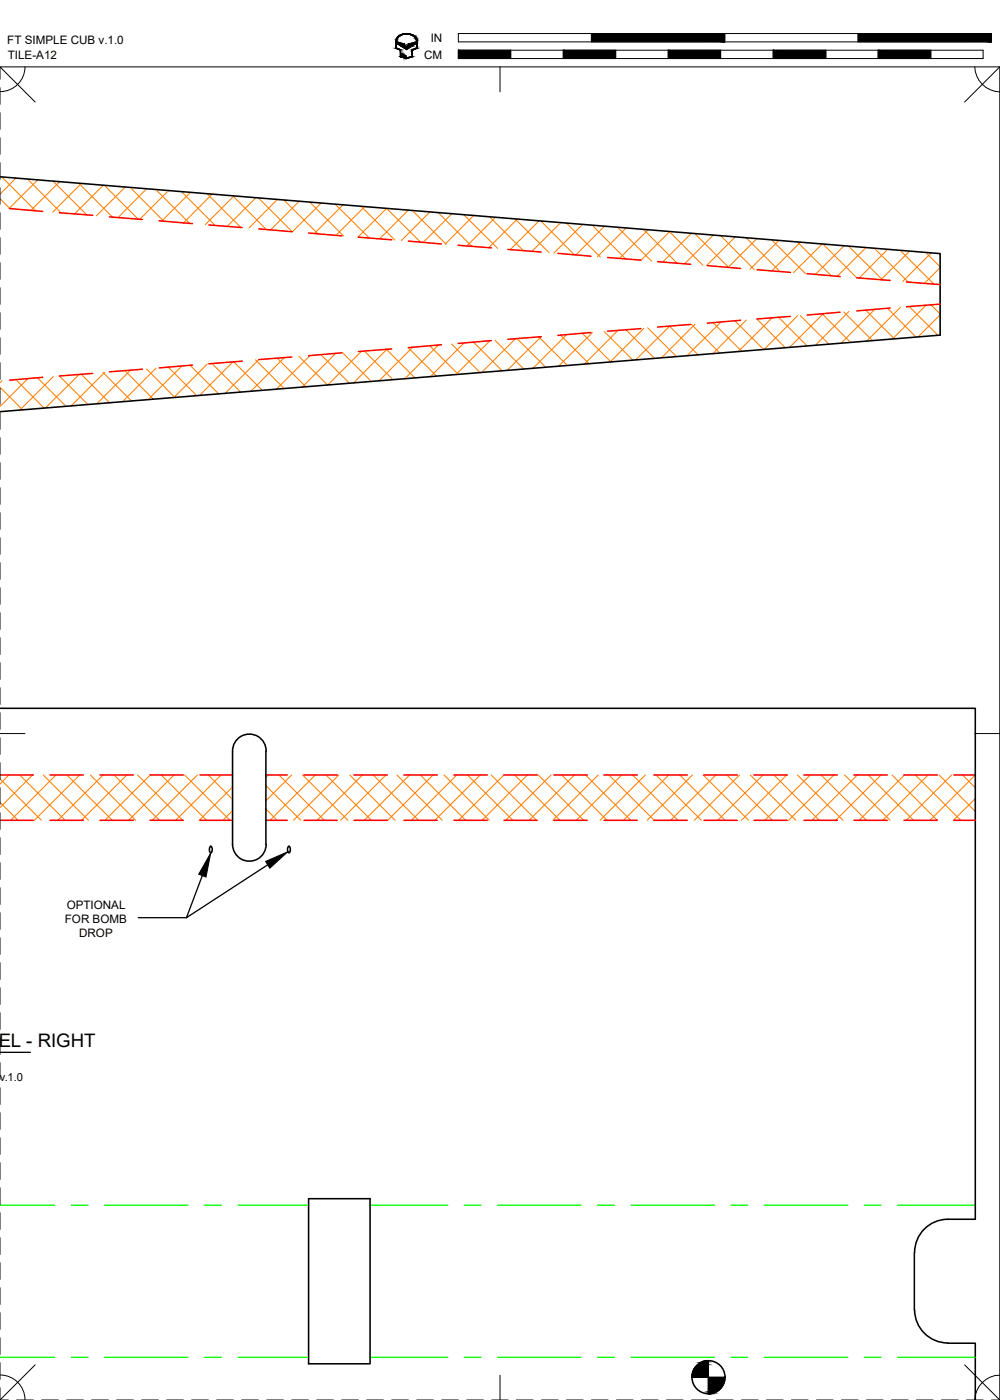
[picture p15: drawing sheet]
<svg xmlns="http://www.w3.org/2000/svg" width="190mm" height="267mm" viewBox="0 0 190 267" stroke-linecap="round" stroke-linejoin="round" font-family="sans-serif">
<defs><g id="words">
<text font-size="3.5" x="-.3" y="199.4">EL - RIGHT</text>
<g font-size="2.2">
<text x="1.4" y="8.5">FT SIMPLE CUB v.1.0</text>
<text x="1.5" y="11.2">TILE-A12</text>
<text x="80.8" y="11.2">CM</text>
<text x="82.1" y="8">IN</text>
<text x="12.7" y="173.1">OPTIONAL</text>
<text x="12.4" y="175.8">FOR BOMB</text>
<text x="15.1" y="178.4">DROP</text>
</g>
<text font-size="2.1" x="-.1" y="206">v.1.0</text>
</g></defs>
<!-- layer: 01 CUT -->
<path d="M0 33.7l179.1 14.6v15.5l-179.1 14.6M0 134.9h185.8v97.4h-5.3a6.3 6.3 0 0 0-6.3 6.3M44.3 143.1v17.8M44.3 143.1a3.2 3.2 0 0 1 3.2-3.3 3.2 3.2 0 0 1 3.2 3.3M50.7 143.1v17.8M40 161.3l.2-.1a.84 .84 0 0 1 0 1.3 .84 .84 0 0 1-.2-1.2zM44.3 160.8a3.2 3.2 0 0 0 3.2 3.3 3.2 3.2 0 0 0 3.2-3.2M54.9 161.3l.1-.1a.84 .84 0 0 1 0 1.3 .84 .84 0 0 1-.1-1.2zM58.8 228.4h11.7v31.4h-11.7zM174.2 238.6v10.9M174.2 249.5a6.3 6.3 0 0 0 6.4 6.3M180.5 255.9h5.3v10.8" fill="none" stroke="#000" stroke-width=".3"/>
<!-- layer: 06 CAVITY -->
<g fill="none" stroke="#ff7f00" stroke-width=".2">
<path d="M0 37.8l1.9 1.9M.3 33.7l6.4 6.4M3 33.9l-3 3.1M5.3 34.1l6.4 6.5M7.2 34.3l-5.5 5.4M10.1 34.5l6.5 6.5M11.4 34.6l-5.5 5.5M15 34.9l6.4 6.5M15.5 35l-5.5 5.4M19.6 35.3l-5.4 5.5M19.9 35.3l6.4 6.5M23.8 35.7l-5.4 5.4"/>
<path d="M24.8 35.7l6.4 6.5M27.9 36l-5.4 5.4M29.7 36.1l6.4 6.5M32.1 36.3l-5.5 5.5M34.6 36.5l6.4 6.5M36.3 36.7l-5.5 5.4M39.4 36.9l6.5 6.5M40.4 37l-5.4 5.5M44.4 37.3l6.4 6.4M44.6 37.3l-5.5 5.5M48.7 37.7l-5.4 5.5M49.3 37.7l6.4 6.4"/>
<path d="M52.8 38l-5.4 5.4M54.1 38.1l6.5 6.4M57 38.3l-5.5 5.5M59 38.5l6.4 6.4M61.2 38.7l-5.5 5.4M63.9 38.9l6.4 6.4M65.3 39l-5.4 5.5M68.8 39.3l6.4 6.4M69.5 39.4l-5.5 5.4M73.6 39.7l-5.4 5.5M73.7 39.7l6.4 6.4M77.8 40l-5.5 5.5"/>
<path d="M78.6 40.1l6.4 6.4M81.9 40.4l-5.4 5.4M83.5 40.5l6.4 6.4M86.1 40.7l-5.5 5.5M88.4 40.9l6.4 6.4M90.2 41.1l-5.4 5.4M93.3 41.3l6.4 6.4M94.4 41.4l-5.5 5.5M98.1 41.7l6.5 6.4M98.5 41.8l-5.4 5.4M102.7 42.1l-5.5 5.4M103 42.1l6.4 6.5"/>
<path d="M106.8 42.4l-5.4 5.5M107.9 42.5l6.5 6.5M111 42.8l-5.5 5.4M112.8 42.9l6.4 6.5M115.1 43.1l-5.4 5.5M117.7 43.3l6.4 6.5M119.3 43.4l-5.5 5.5M122.6 43.7l6.4 6.4M123.4 43.8l-5.4 5.5M127.5 44.1l6.4 6.4M127.6 44.1l-5.5 5.5M131.7 44.4l-5.4 5.5"/>
<path d="M132.4 44.5l6.4 6.4M135.9 44.8l-5.5 5.4M137.3 44.9l6.4 6.4M140.1 45.1l-5.5 5.5M142.1 45.3l6.5 6.4M144.2 45.5l-5.5 5.4M147 45.7l6.4 6.4M148.3 45.8l-5.4 5.5M151.9 46.1l6.5 6.4M152.5 46.1l-5.5 5.5M156.6 46.5l-5.4 5.4M156.6 59.8l5.4 5.4"/>
<path d="M156.8 46.5l6.4 6.4M156.9 59.7l-6.5 6.5M160.7 59.4l5.5 5.5M160.8 46.8l-5.5 5.5M161.7 46.9l6.4 6.4M161.7 59.3l-6.4 6.5M164.9 59.1l5.5 5.4M165 47.2l-5.5 5.4M166.6 47.3l6.4 6.4M166.6 58.9l-6.4 6.5M169.1 47.5l-5.4 5.5M169.1 58.7l5.4 5.5"/>
<path d="M171.5 47.7l6.4 6.4M171.6 58.5l-6.5 6.5M173.2 58.4l5.4 5.4M173.2 47.9l-5.4 5.4M176.4 48.1l2.7 2.7M176.4 58.1l-6.4 6.5M177.4 58.1l1.7 1.7M177.4 48.2l-5.4 5.4M179.1 60l-4.2 4.2M179.1 51l-3 3M0 78.3l.1 .1M0 73.8l4.3 4.3"/>
<path d="M.4 72.5l-.4 .4M3 72.3l5.4 5.5M5.3 72.1l-5.3 5.3M7.1 72l5.5 5.4M10.2 71.7l-6.4 6.4M11.3 71.6l5.5 5.5M15.1 71.3l-6.5 6.4M15.5 71.3l5.4 5.4M19.6 70.9l5.5 5.5M19.9 70.9l-6.4 6.4M23.8 70.6l5.4 5.4M24.9 70.5l-6.5 6.4"/>
<path d="M27.9 70.3l5.4 5.4M29.7 70.1l-6.4 6.4M32 69.9l5.5 5.5M34.6 69.7l-6.4 6.4M36.2 69.6l5.5 5.5M39.5 69.3l-6.4 6.4M40.4 69.2l5.4 5.5M44.4 68.9l-6.4 6.4M44.5 68.9l5.5 5.5M48.7 68.6l5.4 5.4M49.3 68.5l-6.4 6.5M52.8 68.3l5.5 5.4"/>
<path d="M54.2 68.1l-6.4 6.5M59.1 67.7l-6.5 6.5M61.1 67.6l5.5 5.4M63.9 67.3l-6.4 6.5M65.3 67.2l5.4 5.5M68.9 66.9l-6.5 6.5-5.4-5.5M69.4 66.9l5.5 5.4M73.6 66.5l5.4 5.5M73.7 66.5l-6.4 6.5M77.7 66.2l5.5 5.5M78.6 66.1l-6.4 6.5M81.9 65.9l5.4 5.4"/>
<path d="M83.5 65.7l-6.4 6.5M86 65.5l5.5 5.5M88.4 65.3l-6.4 6.4M90.2 65.2l5.5 5.4M93.3 64.9l-6.4 6.4M94.3 64.8l5.5 5.5M98.2 64.5l-6.4 6.4M98.5 64.5l5.4 5.4M102.6 64.2l5.5 5.4M103.1 64.1l-6.5 6.4M106.8 63.8l5.4 5.5M108 63.7l-6.4 6.4"/>
<path d="M110.9 63.5l5.5 5.4M112.9 63.3l-6.5 6.4M115.1 63.1l5.5 5.5M117.7 62.9l-6.4 6.4M119.2 62.8l5.5 5.5M122.6 62.6l-6.4 6.3M123.4 62.5l5.4 5.4M131.7 61.8l5.4 5.5M132.4 61.8l-6.4 6.4M133 67.6l-5.4-5.4-6.5 6.4M135.8 61.5l5.5 5.4M137.3 61.4l-6.4 6.4"/>
<path d="M140 61.1l5.5 5.5M142.2 61l-6.4 6.4M144.2 60.8l5.4 5.4M147.1 60.5l-6.5 6.5M148.3 60.4l5.4 5.5M152 60.1l-6.4 6.5M152.5 60.1l5.4 5.5M0 148.4l7.9 7.9M0 152.8l3.4 3.5M1.7 147.6l-1.7 1.8M3.8 147.6l8.6 8.7M6.2 147.6l-6.2 6.2"/>
<path d="M8.2 147.6l8.7 8.7M10.7 147.6l-8.7 8.7M12.8 147.6l8.6 8.7M15.2 147.6l-8.7 8.7M17.2 147.6l8.6 8.7M19.6 147.6l-8.6 8.7M21.7 147.6l8.7 8.7M24.2 147.6l-8.7 8.7M26.2 147.6l8.6 8.7M28.6 147.6l-8.6 8.7M30.7 147.6l8.6 8.7M33.1 147.6l-8.6 8.7"/>
<path d="M35.2 147.6l8.6 8.7M37.6 147.6l-8.6 8.7M39.7 147.6l4.6 4.7M42.1 147.6l-8.6 8.7M44.2 147.6l.1 .2M44.3 154.4l-1.8 1.9M44.3 149.9l-6.3 6.4M50.7 149.7l6.6 6.6M50.7 154.1l2.1 2.2M51.1 147.6l-.4 .5M53.1 147.6l8.7 8.7M55.6 147.6l-4.9 4.9"/>
<path d="M57.6 147.6l8.7 8.7M60.1 147.6l-8.7 8.7M62.1 147.6l8.6 8.7M64.5 147.6l-8.6 8.7M66.6 147.6l8.7 8.7M69.1 147.6l-8.7 8.7M71.1 147.6l8.6 8.7M73.5 147.6l-8.6 8.7M75.6 147.6l8.6 8.7M78 147.6l-8.6 8.7M80.1 147.6l8.6 8.7M82.5 147.6l-8.6 8.7"/>
<path d="M84.6 147.6l8.6 8.7M87 147.6l-8.6 8.7M89.1 147.6l8.6 8.7M91.5 147.6l-8.6 8.7M93.6 147.6l8.6 8.7M96 147.6l-8.6 8.7M98 147.6l8.7 8.7M100.5 147.6l-8.7 8.7M102.5 147.6l8.7 8.7M105 147.6l-8.7 8.7M107 147.6l8.6 8.7M109.4 147.6l-8.6 8.7"/>
<path d="M111.5 147.6l8.7 8.7M114 147.6l-8.7 8.7M116 147.6l8.6 8.7M118.4 147.6l-8.6 8.7M120.5 147.6l8.6 8.7M122.9 147.6l-8.6 8.7M125 147.6l8.6 8.7M127.4 147.6l-8.6 8.7M129.5 147.6l8.6 8.7M131.9 147.6l-8.6 8.7M134 147.6l8.6 8.7M136.4 147.6l-8.7 8.7"/>
<path d="M138.5 147.6l8.6 8.7M140.9 147.6l-8.6 8.7M142.9 147.6l8.7 8.7M145.4 147.6l-8.7 8.7M147.4 147.6l8.7 8.7M149.9 147.6l-8.7 8.7M151.9 147.6l8.7 8.7M154.3 147.6l-8.6 8.7M156.4 147.6l8.7 8.7M158.9 147.6l-8.7 8.7M160.9 147.6l8.7 8.7M163.3 147.6l-8.6 8.7"/>
<path d="M165.4 147.6l8.6 8.7M167.8 147.6l-8.6 8.7M169.9 147.6l8.7 8.7M172.3 147.6l-8.6 8.7M174.4 147.6l8.6 8.7M176.8 147.6l-8.6 8.7M178.9 147.6l6.9 7M181.3 147.6l-8.7 8.7M183.4 147.6l2.4 2.5M185.8 152.1l-4.2 4.2M185.8 147.6l-8.6 8.7"/>
</g>
<!-- layer: 02 SCORE -->
<g fill="none" stroke="#f00" stroke-width=".3">
<path d="M1.8 39.7l6.3 .6M11.3 40.5l6.4 .5M20.8 41.3l6.3 .5M30.3 42.1l6.4 .5M39.8 42.9l6.3 .5M49.3 43.6l6.3 .5M58.8 44.4l6.3 .5M68.3 45.2l6.3 .5M77.8 45.9l6.3 .6M87.3 46.7l6.3 .5M96.7 47.5l6.4 .5M106.3 48.3l6.3 .5"/>
<path d="M115.7 49.1l6.4 .5M125.3 49.8l6.3 .5M134.7 50.6l6.4 .5M144.2 51.4l6.4 .5M153.7 52.1l6.3 .6M160 59.5l-6.3 .5M163.2 52.9l6.4 .5M169.6 58.7l-6.4 .5M172.7 53.7l6.4 .5M179.1 57.9l-6.4 .5M8.1 71.9l-6.3 .5M17.7 71.1l-6.4 .5"/>
<path d="M27.1 70.3l-6.3 .5M36.7 69.5l-6.4 .6M46.1 68.8l-6.3 .5M55.6 68l-6.3 .5M65.1 67.2l-6.3 .6M74.6 66.5l-6.3 .5M84.1 65.7l-6.3 .5M93.6 64.9l-6.3 .5M103.1 64.1l-6.4 .5M112.6 63.3l-6.3 .6M122.1 62.6l-6.4 .5M131.6 61.8l-6.3 .5"/>
<path d="M141.1 61l-6.4 .6M150.6 60.3l-6.4 .5M0 147.6h6.4M0 156.3h6.4M9.5 147.6h6.4M9.5 156.3h6.4M19.1 147.6h6.3M19.1 156.3h6.3M28.6 147.6h6.3M28.6 156.3h6.3M38.1 147.6h6.2M38.1 156.3h6.2"/>
<path d="M50.7 147.6h4M50.7 156.3h4M57.9 147.6h6.3M57.9 156.3h6.3M67.4 147.6h6.4M67.4 156.3h6.4M76.9 147.6h6.4M76.9 156.3h6.4M86.5 147.6h6.3M86.5 156.3h6.3M96 147.6h6.3M96 156.3h6.3"/>
<path d="M105.5 147.6h6.4M105.5 156.3h6.4M115 147.6h6.4M115 156.3h6.4M124.6 147.6h6.3M124.6 156.3h6.3M134.1 147.6h6.3M134.1 156.3h6.3M143.6 147.6h6.4M143.6 156.3h6.4M153.1 147.6h6.4M153.1 156.3h6.4"/>
<path d="M162.7 147.6h6.3M162.7 156.3h6.3M172.2 147.6h6.4M172.2 156.3h6.4M181.7 147.6h4.1M181.7 156.3h4.1"/>
</g>
<!-- layer: 05 REFERENCE -->
<g fill="none" stroke="#0f0" stroke-width=".25">
<path d="M0 229.6h10.4M13.6 229.6h3.2M19.9 229.6h15.9M39 229.6h3.2M45.3 229.6h13.5M70.5 229.6h14.8M88.5 229.6h3.1M94.8 229.6h15.9M113.9 229.6h3.1M120.2 229.6h15.9M139.3 229.6h3.1M145.6 229.6h15.9"/>
<path d="M164.7 229.6h3.1M171 229.6h14.8M0 258.6h10.4M13.6 258.6h3.2M19.9 258.6h15.9M39 258.6h3.2M45.3 258.6h13.5M70.5 258.6h14.8M88.5 258.6h3.1M94.8 258.6h15.9M113.9 258.6h3.1M120.2 258.6h15.9"/>
<path d="M139.3 258.6h3.1M145.6 258.6h15.9M164.7 258.6h3.1M171 258.6h14.8"/>
</g>
<!-- layer: 23 NOTES -->
<g fill="#000" stroke="#000" stroke-width=".19">
<path d="M40.1 162.5l-.9 4.6-1.3-.6zM50.6 164.1l4.2-1.8-3.4 3.1zM134.4 259.3l.5-.1zM134.9 265.4h1.1l-.5 .1z"/>
<path d="M134.4 259.3l.5 .1v-.1zM133.9 259.4l.5-.1 .5 .1z"/>
<path d="M133.9 259.4l1 .2v-.2zM133.4 259.6l.5-.2 1 .2z"/>
<path d="M133.4 259.6l1.5 .4v-.4zM132.9 260l.5-.4 1.5 .4z"/>
<path d="M132.9 260l2 .3v-.3zM132.5 260.3l.4-.3 2 .3z"/>
<path d="M132.5 260.3l2.4 .5v-.5zM132.5 260.3l2.4 .5h-2.7z"/>
<path d="M132.2 260.8l2.7 .5v-.5zM132.2 260.8l2.7 .5h-2.9z"/>
<path d="M132 261.3l2.9 .5v-.5zM132 261.3l2.9 .5h-3.1z"/>
<path d="M131.8 261.8l3.1 .6v-.6zM131.8 261.8l3.1 .6h-3.1z"/>
<path d="M134.9 265.4v.1h.6zM134.9 265.5h.6z"/>
<path d="M134.9 265.1l1.1 .3 .5-.3zM134.9 265.1l1.1 .3h-1.1z"/>
<path d="M134.9 264.8l1.6 .3 .5-.3zM134.9 264.8l1.6 .3h-1.6z"/>
<path d="M134.9 264.4l2.1 .4 .4-.4zM134.9 264.4l2.1 .4h-2.1z"/>
<path d="M134.9 264l2.5 .4 .3-.4zM134.9 264l2.5 .4h-2.5z"/>
<path d="M134.9 263.5l2.8 .5 .2-.5zM134.9 263.5l2.8 .5h-2.8z"/>
<path d="M134.9 262.9l3 .6 .2-.6zM134.9 262.9l3 .6h-3z"/>
<path d="M134.9 262.4l3.2 .5v-.5zM134.9 262.4l3.2 .5h-3.2z"/>
</g>
<circle cx="135" cy="262.4" r="3.2" fill="none" stroke="#000" stroke-width=".3"/>
<path d="M38.5 166.8l-3 8M51 164.7l-15.5 10.1h-9.2M0 200.5h5.8M134.9 259.2v6.4M131.8 262.4h6.3" fill="none" stroke="#000" stroke-width=".25"/>
<!-- layer: 22 TILED -->
<g fill="none" stroke="#000" stroke-width=".19">
<path d="M0 12.7l6.7 6.7M0 16.7v3.2M4.8 12.7a4.7 4.7 0 0 1-4.8 4.8M75.6 7.9a2 2 0 0 1 3.2-1l.5 .6 .1 1.7-.9 .3v1.3l-1.1 .2-.1-.3v.3h-.2v-.4h-.1v.3h-.1v-.5h-.1v.5l-.2-.1v-.6h-.1v.6h-.1v-1.3l-.9-.3v-1.3M75.7 8l1.3 .4 .2 .4h.4l.2-.4 1.4-.4v.3l-1.8 1.2-1.7-1.2zM75.8 7a2.26 2.26 0 0 1 3.6 .6l.1 1.6-.9 .4v1.2l-1.2 .4-1.1-.4v-1.3l-.9-.3a2.64 2.64 0 0 1 .4-2.2zM87.3 6.4h101.6v1.6h-101.6zM87.3 9.6h100v1.6h-100zM95.3 12.7v4.8M97.3 9.6v1.6M107.3 9.6v1.6M112.7 6.4v1.6"/>
<path d="M117.3 9.6v1.6M127.3 9.6v1.6M137.3 9.6v1.6M138.1 6.4v1.6M147.3 9.6v1.6M157.3 9.6v1.6M163.5 6.4v1.6M167.3 9.6v1.6M177.3 9.6v1.6M185.7 12.7a4.9 4.9 0 0 0 4.8 4.8M190.5 12.7h-190.5v2.4M190.5 12.7l-6.7 6.7"/>
<path d="M190.5 12.7v254M0 21.5v3.1M0 26.2v3.2M0 31v3.2M0 35.8v3.1M0 40.5v3.2M0 45.3v3.2M0 50v3.2M0 54.8v3.2M0 59.6v3.1M0 64.3v3.2M0 69.1v3.2"/>
<path d="M0 73.9v3.1M0 78.6v3.2M0 83.4v3.2M0 88.1v3.2M0 92.9v3.2M0 97.7v3.1M0 102.4v3.2M0 107.2v3.2M0 112v3.1M0 116.7v3.2M0 139.7h4.8M0 121.5v3.2"/>
<path d="M0 126.3v3.1M0 131v3.2M0 135.8v3.2M185.7 139.7h4.8M0 140.5v3.2M0 145.3v3.2M0 150.1v3.1M0 154.8v3.2M0 159.6v3.2M0 164.4v3.1M0 169.1v3.2M0 173.9v3.2"/>
<path d="M0 178.6v3.2M0 183.4v3.2M0 188.2v3.1M0 192.9v3.2M0 197.7v3.2M0 202.5v3.1M0 207.2v3.2M0 212v3.2M0 216.7v3.2M0 221.5v3.2M0 226.3v3.1M0 231v3.2"/>
<path d="M0 235.8v3.2M0 240.6v3.1M0 245.3v3.2M0 250.1v3.2M0 254.8v3.2M0 259.6v3.2M0 264.4v2.3M0 266.7h1.6M0 261.9a4.7 4.7 0 0 1 4.8 4.8M3.2 266.7h3.2M6.7 260l-6.7 6.7M7.9 266.7h3.2"/>
<path d="M12.7 266.7h3.2M17.5 266.7h3.1M22.2 266.7h3.2M27 266.7h3.2M31.8 266.7h3.1M36.5 266.7h3.2M41.3 266.7h3.2M46 266.7h3.2M50.8 266.7h3.2M55.6 266.7h3.1M60.3 266.7h3.2M65.1 266.7h3.2"/>
<path d="M69.9 266.7h3.1M74.6 266.7h3.2M79.4 266.7h3.2M84.1 266.7h3.2M88.9 266.7h3.2M93.7 266.7h3.1M95.3 262v4.7M98.4 266.7h3.2M103.1 266.7h3.2M107.9 266.7h3.2M112.7 266.7h3.1M117.4 266.7h3.2"/>
<path d="M122.2 266.7h3.2M127 266.7h3.1M131.7 266.7h3.2M136.5 266.7h3.2M141.2 266.7h3.2M146 266.7h3.2M150.8 266.7h3.1M155.5 266.7h3.2M160.3 266.7h3.2M165.1 266.7h3.1M169.8 266.7h3.2M174.6 266.7h3.2"/>
<path d="M179.3 266.7h3.2M183.8 260l6.7 6.7M184.1 266.7h3.2M188.9 266.7h1.6M190.5 262a4.8 4.8 0 0 0-4.8 4.7"/>
</g>
<g fill="#000" stroke="#000" stroke-width=".19">
<path d="M75.7 8l1.1 .3h-1.1zM76.4 8.8h2.1l-1.1 .7zM77 11h.8l-.4 .2zM77 6.4h.8zM78 8.3l1.2-.3v.3z"/>
<path d="M75.4 7.9l.1 1.3v-1.3zM75.4 7.9l.1 1.3h-.1z"/>
<path d="M75.4 9.2h.3zM75.4 9.2h.3z"/>
<path d="M75.5 7.6l.1 .1zM75.5 7.6l.1 .1z"/>
<path d="M75.5 7.7v.2l.1-.2zM75.5 7.7v.2h-.1z"/>
<path d="M75.6 7.4v.2l.1-.2zM75.6 7.4l-.1 .2z"/>
<path d="M75.6 7.3h.1zM75.6 7.3l.1 .1z"/>
<path d="M75.4 9.2l1 .3zM75.4 9.2l1 .3z"/>
<path d="M75.7 7.1v.2l.1-.2zM75.7 7.1v.2h-.1z"/>
<path d="M75.8 7v.1l.1-.1zM75.8 7l-.1 .1z"/>
<path d="M75.9 6.9v.1l.1-.1zM75.8 7l.1-.1z"/>
<path d="M76 6.8v.1l.2-.1zM76 6.8l-.1 .1z"/>
<path d="M76.1 6.7l.1 .1 .1-.1zM76 6.8l.1-.1 .1 .1z"/>
<path d="M76.1 9.5h.3zM76.1 9.5h.3z"/>
<path d="M76.3 9.5l.1 1.3v-1.3zM76.3 9.5l.1 1.3h-.1z"/>
<path d="M76.3 10.8h.1zM76.3 10.8h.1z"/>
<path d="M76.5 10.8h.1zM76.5 10.8h.1z"/>
<path d="M76.3 10.8h.2zM76.3 10.8h.2z"/>
<path d="M76.3 6.6v.1l.2-.1zM76.1 6.7l.2-.1z"/>
<path d="M76.4 6.6h.2zM76.3 6.6h.2z"/>
<path d="M76.5 10.2l.1 .6v-.6zM76.5 10.2l.1 .6h-.1z"/>
<path d="M76.3 10.8h.3zM76.3 10.8h.3zM76.3 10.8h.3zM76.3 10.8h.3z"/>
<path d="M76.3 10.8h.3zM76.3 10.8h.3z"/>
<path d="M76.3 10.8l.5 .1zM76.3 10.8l.5 .1z"/>
<path d="M75.7 8.3l1.3 .1zM75.7 8.3l1.3 .1z"/>
<path d="M76.6 6.5v.1l.3-.1zM76.4 6.6l.2-.1z"/>
<path d="M76.8 10.4l.1 .4v-.4zM76.8 10.4l.1 .4h-.1z"/>
<path d="M76.8 10.8l.1 .1zM76.8 10.8l.1 .1z"/>
<path d="M76.4 10.9h.5zM76.4 10.9h.5z"/>
<path d="M76.5 10.9h.5zM76.5 10.9h.5z"/>
<path d="M77 10.9h.1zM77 10.9h.1z"/>
<path d="M75.8 8.4l1.2 .2v-.2zM75.8 8.4l1.2 .2h-.9z"/>
<path d="M76.1 8.6l1.1 .2-.2-.2zM76.1 8.6l1.1 .2h-.8z"/>
<path d="M76.6 6.5h.5zM76.6 6.5h.3z"/>
<path d="M77 10.6l.1 .3v-.3zM77 10.6l.1 .3h-.1z"/>
<path d="M76.7 10.9l.4 .1zM76.7 10.9l.4 .1z"/>
<path d="M76.8 11h.5zM76.8 11h.5z"/>
<path d="M76.7 6.5h.5zM76.6 6.5h.5z"/>
<path d="M77.3 10.7l.1 .3zM77.3 10.7l.1 .3z"/>
<path d="M77.3 11h.1zM77.3 11h.1z"/>
<path d="M76.9 11h.5zM76.9 11h.5z"/>
<path d="M77 6.4l1.1 .1zM76.7 6.5l.3-.1 1.1 .1z"/>
<path d="M77.5 11h.4zM77.4 11h.4z"/>
<path d="M77.6 6.5h.6zM77.6 6.5h.6z"/>
<path d="M77.7 6.5h.6zM77.7 6.5h.6z"/>
<path d="M78 6.5l.5 .1zM78 6.5l.5 .1z"/>
<path d="M78.3 6.6h.2zM78.3 6.6h.2z"/>
<path d="M78.3 6.6l.5 .1zM78.3 6.6l.5 .1z"/>
<path d="M78.5 9.6l.1 1.2v-1.2zM78.5 9.6l.1 1.2h-.1z"/>
<path d="M78.5 10.8h.1zM78.2 10.8h.4z"/>
<path d="M77.9 11l.7-.2h-.4zM77.5 11l.7-.2-.3 .2z"/>
<path d="M78.6 6.7l.3 .1zM78.6 6.7l.3 .1z"/>
<path d="M78.5 9.5l.1 .1 .2-.1zM78.5 9.5l.1 .1z"/>
<path d="M77.8 8.6l.7 .2 .3-.2zM77.6 8.8l.2-.2 .7 .2z"/>
<path d="M78.7 6.8l.3 .1zM78.7 6.8l.3 .1z"/>
<path d="M78.9 6.9l.2 .1zM78.9 6.9l.2 .1z"/>
<path d="M77.8 8.4l1 .2 .3-.2zM77.8 8.4l1 .2h-1z"/>
<path d="M79 7l.2 .1zM79 7l.2 .1z"/>
<path d="M79.1 7.1l.2 .2zM79.1 7.1l.2 .2z"/>
<path d="M78 8.3h1.2zM77.8 8.4h1.3z"/>
<path d="M79.2 7.3l.1 .1zM79.2 7.3l.1 .1z"/>
<path d="M79.2 7.4l.2 .2zM79.2 7.4l.2 .2z"/>
<path d="M79.3 7.6l.1 .1zM79.3 7.6l.1 .1z"/>
<path d="M79.3 7.7l.2 .2zM79.3 7.7l.2 .2z"/>
<path d="M79.4 7.9l.1 1.3v-1.3zM79.4 7.9l.1 1.3h-.1z"/>
<path d="M79.4 9.2h.1zM79.2 9.2h.3z"/>
<path d="M78.8 9.5l.7-.3h-.3zM78.5 9.5l.7-.3-.4 .3z"/>
<path d="M87.3 9.6l10 1.6v-1.6zM87.3 9.6l10 1.6h-10z"/>
<path d="M107.3 9.6l10 1.6v-1.6zM107.3 9.6l10 1.6h-10z"/>
<path d="M127.3 9.6l10 1.6v-1.6zM127.3 9.6l10 1.6h-10z"/>
<path d="M112.7 6.4l25.4 1.6v-1.6zM112.7 6.4l25.4 1.6h-25.4z"/>
<path d="M147.3 9.6l10 1.6v-1.6zM147.3 9.6l10 1.6h-10z"/>
<path d="M167.3 9.6l10 1.6v-1.6zM167.3 9.6l10 1.6h-10z"/>
<path d="M163.5 6.4l25.4 1.6v-1.6zM163.5 6.4l25.4 1.6h-25.4z"/>
</g>
<use href="#words"/>
</svg>
